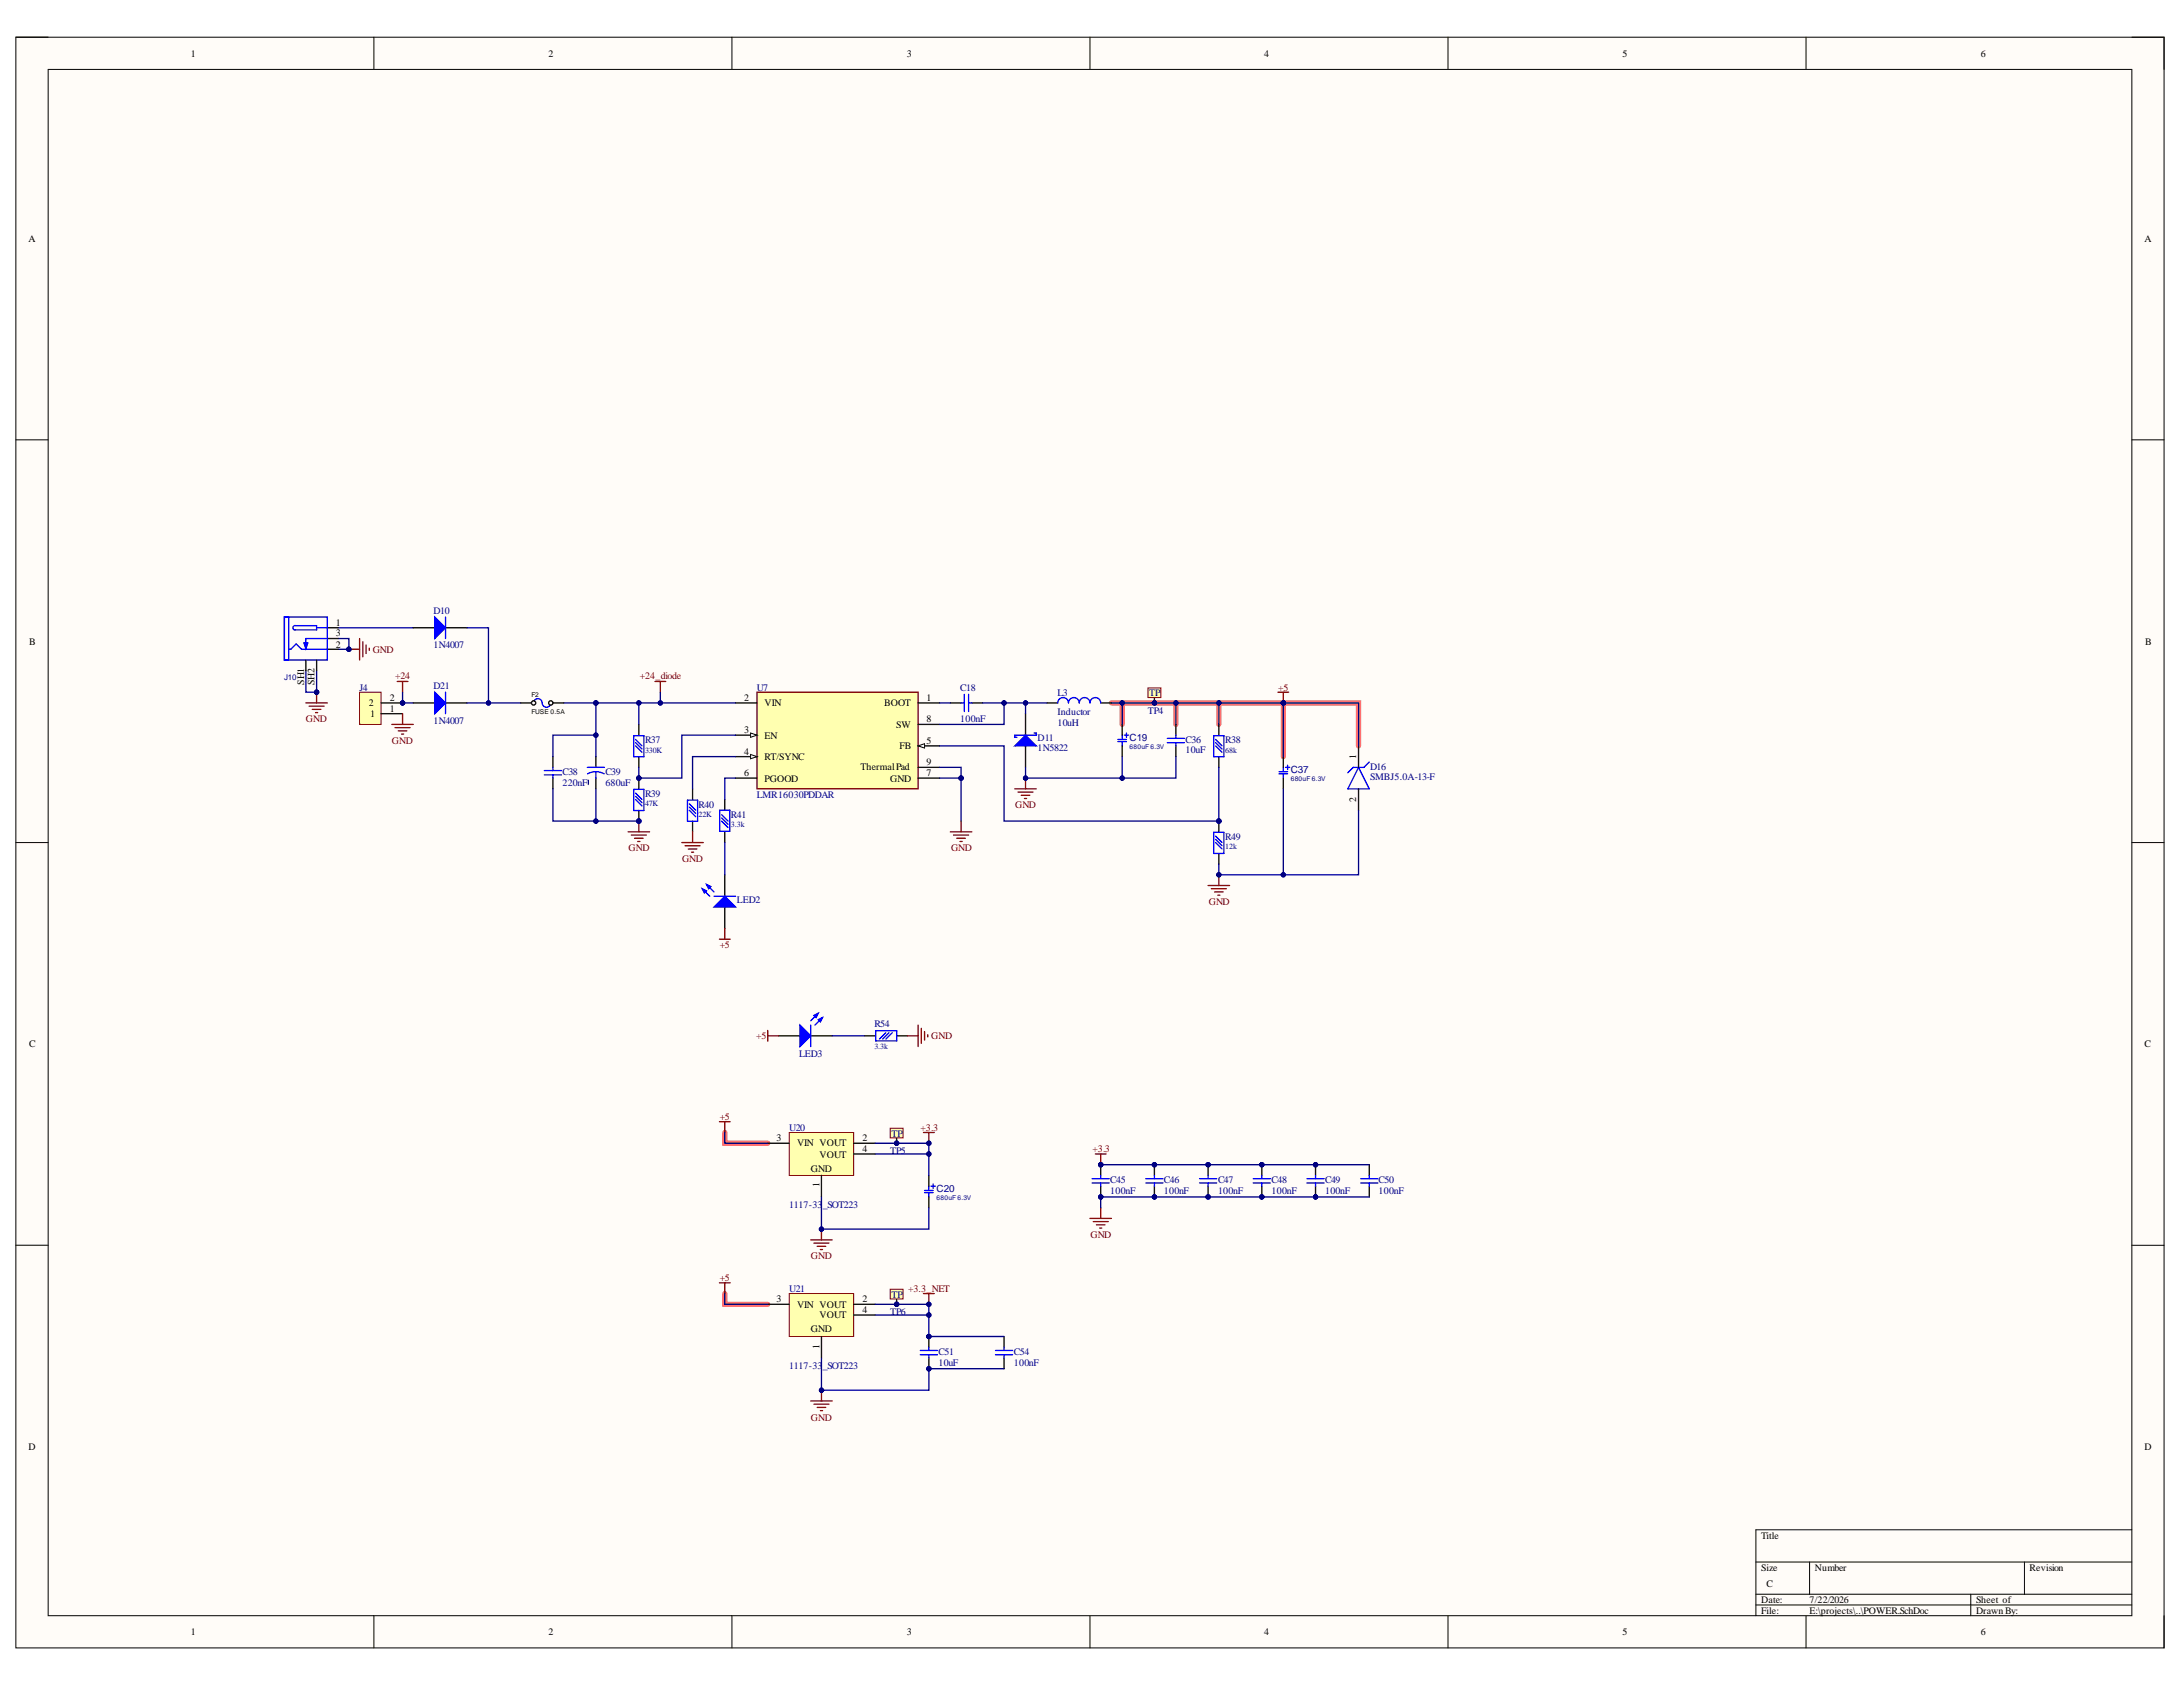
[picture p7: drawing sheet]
<svg xmlns="http://www.w3.org/2000/svg" width="279mm" height="216mm" viewBox="0 0 279 216" stroke-linecap="round" stroke-linejoin="round" font-family="sans-serif">
<defs><g id="words">
<g font-size="1.3">
<text x="24.4" y="7.3">1</text>
<text x="70.2" y="7.3">2</text>
<text x="116.1" y="7.3">3</text>
<text x="161.8" y="7.3">4</text>
<text x="207.7" y="7.3">5</text>
<text x="253.5" y="7.3">6</text>
<text x="3.6" y="31">A</text>
<text x="274.5" y="31">A</text>
<text x="3.7" y="82.5">B</text>
<text x="43" y="80.1">1</text>
<text x="43" y="82.9">2</text>
<text x="43" y="81.4">3</text>
<text x="274.6" y="82.5">B</text>
<text x="38.9" y="87.6" transform="rotate(-90 38.9 87.6)">SH1</text>
<text x="40.3" y="87.7" transform="rotate(-90 40.3 87.7)">SH2</text>
<text x="49.9" y="89.7">2</text>
<text x="95.2" y="89.7">2</text>
<text x="118.6" y="89.7">1</text>
<text x="47.2" y="90.4">2</text>
<text x="47.4" y="91.8">1</text>
<text x="49.9" y="91.1">1</text>
<text x="95.2" y="93.9">3</text>
<text x="97.9" y="90.4">VIN</text>
<text x="97.9" y="94.5">EN</text>
<text x="113.2" y="90.4">BOOT</text>
<text x="114.7" y="93.1">SW</text>
<text x="115.1" y="95.9">FB</text>
<text x="118.6" y="95.2">5</text>
<text x="118.6" y="92.4">8</text>
<text x="95.2" y="99.4">6</text>
<text x="95.2" y="96.6">4</text>
<text x="97.9" y="100">PGOOD</text>
<text x="97.9" y="97.2">RT/SYNC</text>
<text x="110.1" y="98.6">ThermalPad</text>
<text x="113.9" y="100">GND</text>
<text x="118.6" y="97.9">9</text>
<text x="118.6" y="99.4">7</text>
<text x="173.6" y="97.1" transform="rotate(-90 173.6 97.1)">1</text>
<text x="173.6" y="102.7" transform="rotate(-90 173.6 102.7)">2</text>
<text x="3.7" y="134">C</text>
<text x="274.5" y="134">C</text>
<text x="99.4" y="146">3</text>
<text x="102" y="146.7">VIN VOUT</text>
<text x="103.8" y="149.9">GND</text>
<text x="104.9" y="148.2">VOUT</text>
<text x="110.4" y="146">2</text>
<text x="110.4" y="147.4">4</text>
<text x="104.9" y="152" transform="rotate(-90 104.9 152)">1</text>
<text x="99.4" y="166.7">3</text>
<text x="102" y="167.3">VIN VOUT</text>
<text x="110.4" y="166.7">2</text>
<text x="103.8" y="170.5">GND</text>
<text x="104.9" y="172.6" transform="rotate(-90 104.9 172.6)">1</text>
<text x="104.9" y="168.7">VOUT</text>
<text x="110.4" y="168">4</text>
<text x="3.6" y="185.5">D</text>
<text x="274.5" y="185.5">D</text>
<text x="225.4" y="196.9">Title</text>
<text x="225.4" y="201">Size</text>
<text x="226.1" y="203.1">C</text>
<text x="232.3" y="201">Number</text>
<text x="259.8" y="201">Revision</text>
<text x="24.4" y="209.3">1</text>
<text x="70.2" y="209.3">2</text>
<text x="116.1" y="209.3">3</text>
<text x="161.8" y="209.3">4</text>
<text x="207.7" y="209.3">5</text>
<text x="225.4" y="205.1">Date:</text>
<text x="225.4" y="206.5">File:</text>
<text x="231.6" y="205.1">7/22/2026</text>
<text x="231.6" y="206.5">E:\projects\..\POWER.SchDoc</text>
<text x="252.9" y="205.1">Sheet of</text>
<text x="252.9" y="206.5">DrawnBy:</text>
<text x="253.5" y="209.3">6</text>
</g>
<g font-size="1.3" fill="#800000">
<text x="47.7" y="83.6">GND</text>
<text x="50.6" y="86.9">+24</text>
<text x="81.9" y="86.9">+24_diode</text>
<text x="163.6" y="88.4">+5</text>
<text x="39.2" y="92.4">GND</text>
<text x="50.2" y="95.2">GND</text>
<text x="129.9" y="103.4">GND</text>
<text x="80.4" y="108.9">GND</text>
<text x="87.3" y="110.4">GND</text>
<text x="121.7" y="108.9">GND</text>
<text x="154.7" y="115.9">GND</text>
<text x="92.1" y="121.3">+5</text>
<text x="96.8" y="133">+5</text>
<text x="119.2" y="133">GND</text>
<text x="92.1" y="143.3">+5</text>
<text x="117.8" y="144.7">+3.3</text>
<text x="139.8" y="147.4">+3.3</text>
<text x="103.8" y="161.2">GND</text>
<text x="139.6" y="158.4">GND</text>
<text x="92.1" y="163.9">+5</text>
<text x="116.2" y="165.3">+3.3_NET</text>
<text x="103.8" y="181.8">GND</text>
</g>
<g font-size="1.3" fill="#000080">
<text x="55.5" y="78.6">D10</text>
<text x="55.5" y="83">1N4007</text>
<text x="46" y="88.4">J4</text>
<text x="55.5" y="88.2">D21</text>
<text x="96.9" y="88.4">U7</text>
<text x="122.9" y="88.5">C18</text>
<text x="135.3" y="89">L3</text>
<text x="147.1" y="89.1">TP</text>
<text x="55.5" y="92.6">1N4007</text>
<text x="82.6" y="95.1">R37</text>
<text x="122.9" y="92.3">100nF</text>
<text x="132.8" y="94.8">D11</text>
<text x="135.3" y="92.9">10uH</text>
<text x="135.3" y="91.5">Inductor</text>
<text x="144.6" y="94.8">C19</text>
<text x="146.9" y="91.3">TP4</text>
<text x="151.7" y="95.1">C36</text>
<text x="156.8" y="95.1">R38</text>
<text x="72" y="100.5">220nF</text>
<text x="72" y="99.2">C38</text>
<text x="77.5" y="100.5">680uF</text>
<text x="77.5" y="99.2">C39</text>
<text x="82.6" y="102">R39</text>
<text x="132.8" y="96.2">1N5822</text>
<text x="151.7" y="96.4">10uF</text>
<text x="165.2" y="98.9">C37</text>
<text x="175.3" y="98.5">D16</text>
<text x="175.3" y="99.9">SMBJ5.0A-13-F</text>
<text x="89.4" y="103.4">R40</text>
<text x="93.6" y="104.7">R41</text>
<text x="96.9" y="102.1">LMR16030PDDAR</text>
<text x="156.8" y="107.5">R49</text>
<text x="94.3" y="115.5">LED2</text>
<text x="111.9" y="131.5">R54</text>
<text x="102.3" y="135.2">LED3</text>
<text x="101" y="144.7">U20</text>
<text x="113.9" y="147.7">TP5</text>
<text x="114.1" y="145.5">TP</text>
<text x="101" y="154.6">1117-33</text>
<text x="105.3" y="154.6">_SOT223</text>
<text x="119.9" y="152.6">C20</text>
<text x="142.1" y="152.8">100nF</text>
<text x="142.1" y="151.5">C45</text>
<text x="149" y="152.8">100nF</text>
<text x="149" y="151.5">C46</text>
<text x="155.9" y="152.8">100nF</text>
<text x="155.9" y="151.5">C47</text>
<text x="162.7" y="152.8">100nF</text>
<text x="162.7" y="151.5">C48</text>
<text x="169.6" y="152.8">100nF</text>
<text x="169.6" y="151.5">C49</text>
<text x="176.4" y="152.8">100nF</text>
<text x="176.4" y="151.5">C50</text>
<text x="101" y="165.3">U21</text>
<text x="114.1" y="166.1">TP</text>
<text x="113.9" y="168.3">TP6</text>
<text x="120.1" y="173.4">C51</text>
<text x="129.8" y="173.4">C54</text>
<text x="101" y="175.2">1117-33</text>
<text x="105.3" y="175.2">_SOT223</text>
<text x="120.1" y="174.8">10uF</text>
<text x="129.8" y="174.8">100nF</text>
</g>
<g font-size="1" fill="#000080">
<text x="36.4" y="87">J10</text>
<text x="82.6" y="96.3">330K</text>
<text x="156.8" y="96.3">68k</text>
<text x="82.6" y="103.2">47K</text>
<text x="89.4" y="104.5">22K</text>
<text x="93.6" y="105.8">3.3k</text>
<text x="156.8" y="108.7">12k</text>
<text x="111.9" y="134.3">3.3k</text>
</g>
<g font-size=".8">
<text x="68" y="89.2">F2</text>
<text x="68" y="91.3">FUSE 0.5A</text>
</g>
<g font-size=".8" fill="#000080">
<text x="144.6" y="95.8">680uF 6.3V</text>
<text x="165.2" y="100">680uF 6.3V</text>
<text x="119.9" y="153.6">680uF 6.3V</text>
</g>
</g></defs>
<path d="M2 4.8h275v206.1h-275z" fill-rule="evenodd" fill="#fffcf8"/>
<path d="M2 4.8h275v206.1h-275z" fill="none" stroke="#000" stroke-width=".13"/>
<path d="M6.2 8.9h266.7v197.9h-266.7z" fill-rule="evenodd" fill="#fffcf8"/>
<g fill="none" stroke="#000" stroke-width=".13">
<path d="M2 4.8h4.2M6.2 8.9h266.7v197.9h-266.7zM47.9 4.8v4.1M93.7 4.8v4.1M139.5 4.8v4.1M185.3 4.8v4.1M231.2 4.8v4.1M272.9 4.8h4.1v4.1M2 56.3h4.2M272.9 56.3h4.1M2 107.8h4.2M272.9 107.8h4.1"/>
<path d="M2 159.4h4.2M272.9 159.4h4.1M224.7 199.9h48.2M231.6 199.9v4.1M259.1 199.9v4.1M272.9 195.8h-48.2v11M47.9 206.8v4.1M93.7 206.8v4.1M139.5 206.8v4.1M185.3 206.8v4.1M224.7 204h48.2M224.7 205.4h48.2"/>
<path d="M231.2 206.8v4.1M252.2 204v2.8M277 206.8v4.1"/>
</g>
<path d="M142.3 90h13.7v2.7M143.6 90v2.7M150.5 90v2.7M156 90h8.3M164.3 90v6.8M164.3 90h9.6v5.5M92.8 144.9v1.4h5.5M92.8 165.5v1.4h5.5" fill="none" stroke="#ff6e6e" stroke-width=".68"/>
<circle cx="140.9" cy="153.2" r=".27" fill="#000080"/>
<circle cx="140.9" cy="153.2" r=".27" fill="none" stroke="#000080" stroke-width=".13"/>
<circle cx="140.9" cy="149.1" r=".27" fill="#000080"/>
<circle cx="140.9" cy="149.1" r=".27" fill="none" stroke="#000080" stroke-width=".13"/>
<path d="M140.9 151.8v1.4" fill="none" stroke="#000" stroke-width=".17"/>
<circle cx="140.9" cy="153.2" r=".27" fill="#000080"/>
<circle cx="140.9" cy="153.2" r=".27" fill="none" stroke="#000080" stroke-width=".13"/>
<path d="M140.9 149.1v1.3" fill="none" stroke="#000" stroke-width=".17"/>
<circle cx="140.9" cy="149.1" r=".27" fill="#000080"/>
<circle cx="140.9" cy="149.1" r=".27" fill="none" stroke="#000080" stroke-width=".13"/>
<path d="M139.8 150.8h2.2M139.8 151.4h2.2M140.9 150.4v.4M140.9 151.4v.4" fill="none" stroke="#00f" stroke-width=".17"/>
<circle cx="147.8" cy="153.2" r=".27" fill="#000080"/>
<circle cx="147.8" cy="153.2" r=".27" fill="none" stroke="#000080" stroke-width=".13"/>
<circle cx="147.8" cy="149.1" r=".27" fill="#000080"/>
<circle cx="147.8" cy="149.1" r=".27" fill="none" stroke="#000080" stroke-width=".13"/>
<path d="M147.8 151.8v1.4" fill="none" stroke="#000" stroke-width=".17"/>
<circle cx="147.8" cy="153.2" r=".27" fill="#000080"/>
<circle cx="147.8" cy="153.2" r=".27" fill="none" stroke="#000080" stroke-width=".13"/>
<path d="M147.8 149.1v1.3" fill="none" stroke="#000" stroke-width=".17"/>
<circle cx="147.8" cy="149.1" r=".27" fill="#000080"/>
<circle cx="147.8" cy="149.1" r=".27" fill="none" stroke="#000080" stroke-width=".13"/>
<path d="M146.7 150.8h2.2M146.7 151.4h2.2M147.8 150.4v.4M147.8 151.4v.4" fill="none" stroke="#00f" stroke-width=".17"/>
<circle cx="154.6" cy="153.2" r=".27" fill="#000080"/>
<circle cx="154.6" cy="153.2" r=".27" fill="none" stroke="#000080" stroke-width=".13"/>
<circle cx="154.6" cy="149.1" r=".27" fill="#000080"/>
<circle cx="154.6" cy="149.1" r=".27" fill="none" stroke="#000080" stroke-width=".13"/>
<path d="M154.6 151.8v1.4" fill="none" stroke="#000" stroke-width=".17"/>
<circle cx="154.6" cy="153.2" r=".27" fill="#000080"/>
<circle cx="154.6" cy="153.2" r=".27" fill="none" stroke="#000080" stroke-width=".13"/>
<path d="M154.6 149.1v1.3" fill="none" stroke="#000" stroke-width=".17"/>
<circle cx="154.6" cy="149.1" r=".27" fill="#000080"/>
<circle cx="154.6" cy="149.1" r=".27" fill="none" stroke="#000080" stroke-width=".13"/>
<path d="M153.5 150.8h2.2M153.5 151.4h2.2M154.6 150.4v.4M154.6 151.4v.4" fill="none" stroke="#00f" stroke-width=".17"/>
<circle cx="161.5" cy="153.2" r=".27" fill="#000080"/>
<circle cx="161.5" cy="153.2" r=".27" fill="none" stroke="#000080" stroke-width=".13"/>
<circle cx="161.5" cy="149.1" r=".27" fill="#000080"/>
<circle cx="161.5" cy="149.1" r=".27" fill="none" stroke="#000080" stroke-width=".13"/>
<path d="M161.5 151.8v1.4" fill="none" stroke="#000" stroke-width=".17"/>
<circle cx="161.5" cy="153.2" r=".27" fill="#000080"/>
<circle cx="161.5" cy="153.2" r=".27" fill="none" stroke="#000080" stroke-width=".13"/>
<path d="M161.5 149.1v1.3" fill="none" stroke="#000" stroke-width=".17"/>
<circle cx="161.5" cy="149.1" r=".27" fill="#000080"/>
<circle cx="161.5" cy="149.1" r=".27" fill="none" stroke="#000080" stroke-width=".13"/>
<path d="M160.4 150.8h2.2M160.4 151.4h2.2M161.5 150.4v.4M161.5 151.4v.4" fill="none" stroke="#00f" stroke-width=".17"/>
<circle cx="168.4" cy="153.2" r=".27" fill="#000080"/>
<circle cx="168.4" cy="153.2" r=".27" fill="none" stroke="#000080" stroke-width=".13"/>
<circle cx="168.4" cy="149.1" r=".27" fill="#000080"/>
<circle cx="168.4" cy="149.1" r=".27" fill="none" stroke="#000080" stroke-width=".13"/>
<path d="M168.4 151.8v1.4" fill="none" stroke="#000" stroke-width=".17"/>
<circle cx="168.4" cy="153.2" r=".27" fill="#000080"/>
<circle cx="168.4" cy="153.2" r=".27" fill="none" stroke="#000080" stroke-width=".13"/>
<path d="M168.4 149.1v1.3" fill="none" stroke="#000" stroke-width=".17"/>
<circle cx="168.4" cy="149.1" r=".27" fill="#000080"/>
<circle cx="168.4" cy="149.1" r=".27" fill="none" stroke="#000080" stroke-width=".13"/>
<path d="M167.3 150.8h2.2M167.3 151.4h2.2M168.4 150.4v.4M168.4 151.4v.4M174.2 150.9h2.2M174.2 151.4h2.2M175.3 150.4v.5M175.3 151.4v.4" fill="none" stroke="#00f" stroke-width=".17"/>
<path d="M175.3 149.1v1.3M175.3 151.8v1.4" fill="none" stroke="#000" stroke-width=".17"/>
<path d="M140.2 147.7h1.4M140.9 147.7v1.4" fill="none" stroke="#800000" stroke-width=".17"/>
<circle cx="140.9" cy="149.1" r=".27" fill="#000080"/>
<circle cx="140.9" cy="149.1" r=".27" fill="none" stroke="#000080" stroke-width=".13"/>
<path d="M139.5 155.9h2.8M139.9 156.3h1.9M140.3 156.8h1.1M140.7 157.2h.3M140.9 154.6v1.3" fill="none" stroke="#800000" stroke-width=".17"/>
<circle cx="118.9" cy="175.2" r=".27" fill="#000080"/>
<circle cx="118.9" cy="175.2" r=".27" fill="none" stroke="#000080" stroke-width=".13"/>
<circle cx="118.9" cy="171" r=".28" fill="#000080"/>
<circle cx="118.9" cy="171" r=".28" fill="none" stroke="#000080" stroke-width=".13"/>
<path d="M118.9 173.8v1.4" fill="none" stroke="#000" stroke-width=".17"/>
<circle cx="118.9" cy="175.2" r=".27" fill="#000080"/>
<circle cx="118.9" cy="175.2" r=".27" fill="none" stroke="#000080" stroke-width=".13"/>
<path d="M118.9 171v1.4" fill="none" stroke="#000" stroke-width=".17"/>
<circle cx="118.9" cy="171" r=".28" fill="#000080"/>
<circle cx="118.9" cy="171" r=".28" fill="none" stroke="#000080" stroke-width=".13"/>
<path d="M117.8 172.8h2.2M117.8 173.4h2.2M118.9 172.4v.4M118.9 173.4v.4M127.4 172.8h2.2M127.4 173.4h2.2M128.5 172.4v.4M128.5 173.4v.4" fill="none" stroke="#00f" stroke-width=".17"/>
<path d="M128.5 171v1.4M128.5 173.8v1.4" fill="none" stroke="#000" stroke-width=".17"/>
<path d="M101 144.9h8.3v5.5h-8.3z" fill-rule="evenodd" fill="#ffffb0"/>
<path d="M101 144.9h8.3v5.5h-8.3z" fill="none" stroke="#800000" stroke-width=".13"/>
<path d="M98.3 146.3h2.7M105.1 150.4v2.8M109.3 146.3h2.7M109.3 147.7h2.7" fill="none" stroke="#000" stroke-width=".17"/>
<path d="M103.8 158.7h2.7M104.2 159.1h1.9M104.6 159.5h1.1M105 159.9h.3M105.1 157.3v1.4" fill="none" stroke="#800000" stroke-width=".17"/>
<circle cx="105.1" cy="157.3" r=".28" fill="#000080"/>
<circle cx="105.1" cy="157.3" r=".28" fill="none" stroke="#000080" stroke-width=".13"/>
<path d="M92.1 143.6h1.4M92.8 143.6v1.3M118.2 144.9h1.4M118.9 144.9v1.4" fill="none" stroke="#800000" stroke-width=".17"/>
<circle cx="118.9" cy="146.3" r=".27" fill="#000080"/>
<circle cx="118.9" cy="146.3" r=".27" fill="none" stroke="#000080" stroke-width=".13"/>
<path d="M101 165.5h8.3v5.5h-8.3z" fill-rule="evenodd" fill="#ffffb0"/>
<path d="M101 165.5h8.3v5.5h-8.3z" fill="none" stroke="#800000" stroke-width=".13"/>
<path d="M98.3 166.9h2.7M105.1 171v2.8M109.3 166.9h2.7M109.3 168.3h2.7" fill="none" stroke="#000" stroke-width=".17"/>
<path d="M103.8 179.3h2.7M104.2 179.7h1.9M105.1 177.9v1.4M104.6 180.1h1.1M105 180.5h.3" fill="none" stroke="#800000" stroke-width=".17"/>
<circle cx="105.1" cy="177.9" r=".27" fill="#000080"/>
<circle cx="105.1" cy="177.9" r=".27" fill="none" stroke="#000080" stroke-width=".13"/>
<path d="M92.1 164.2h1.4M92.8 164.2v1.3M118.2 165.5h1.4M118.9 165.5v1.4" fill="none" stroke="#800000" stroke-width=".17"/>
<circle cx="118.9" cy="166.9" r=".28" fill="#000080"/>
<circle cx="118.9" cy="166.9" r=".28" fill="none" stroke="#000080" stroke-width=".13"/>
<path d="M118.3 152.4h1.1M118.3 152.6h1.1M118.9 151.8v.6M118.9 152.6v.6M119.2 151.8h.5M119.4 151.5v.6" fill="none" stroke="#00f" stroke-width=".17"/>
<path d="M118.9 150.4v1.4M118.9 153.2v1.4" fill="none" stroke="#000" stroke-width=".17"/>
<circle cx="51.5" cy="90" r=".27" fill="#000080"/>
<circle cx="51.5" cy="90" r=".27" fill="none" stroke="#000080" stroke-width=".13"/>
<path d="M46 88.6h2.8v4.1h-2.8z" fill-rule="evenodd" fill="#ffffb0"/>
<path d="M46 88.6h2.8v4.1h-2.8z" fill="none" stroke="#800000" stroke-width=".13"/>
<path d="M48.8 91.3h2.7M48.8 90h2.7" fill="none" stroke="#000" stroke-width=".17"/>
<circle cx="51.5" cy="90" r=".27" fill="#000080"/>
<circle cx="51.5" cy="90" r=".27" fill="none" stroke="#000080" stroke-width=".13"/>
<path d="M131.3 99.6v1.4M129.9 101h2.7M130.3 101.4h1.9M130.7 101.8h1.1M131.1 102.2h.3" fill="none" stroke="#800000" stroke-width=".17"/>
<circle cx="131.3" cy="99.6" r=".27" fill="#000080"/>
<circle cx="131.3" cy="99.6" r=".27" fill="none" stroke="#000080" stroke-width=".13"/>
<path d="M134 90h1.4M140.9 90h1.4" fill="none" stroke="#000" stroke-width=".17"/>
<path d="M135.4 90a.69 .69 0 0 1 .7-.7 .69 .69 0 0 1 .7 .7 .69 .69 0 0 1 .6-.7 .69 .69 0 0 1 .7 .7 .69 .69 0 0 1 .7-.7 .69 .69 0 0 1 .7 .7 .69 .69 0 0 1 .7-.7 .69 .69 0 0 1 .7 .7" fill="none" stroke="#00f" stroke-width=".17"/>
<path d="M154.6 113.3h2.8M155 113.7h2M155.4 114.2h1.1M155.9 114.6h.2M156 112v1.3" fill="none" stroke="#800000" stroke-width=".17"/>
<circle cx="156" cy="112" r=".27" fill="#000080"/>
<circle cx="156" cy="112" r=".27" fill="none" stroke="#000080" stroke-width=".13"/>
<path d="M121.6 106.5h2.8M122 106.9h2M122.5 107.3h1.1M122.9 107.7h.2M123 105.1v1.4" fill="none" stroke="#800000" stroke-width=".17"/>
<path d="M121.6 90h1.4M124.4 90h1.4M150.5 92.7v1.4M150.5 95.5v1.3M156 92.7v1.4M156 96.9v1.3" fill="none" stroke="#000" stroke-width=".17"/>
<path d="M123 90h.4M123.4 88.9v2.2M124 88.9v2.2M124 90h.4M149.4 94.5h2.2M149.4 95h2.2M150.5 94.1v.4M150.5 95v.5M155.3 94.2h1.3v2.7h-1.3zM155.6 95l.8 .9M155.6 94.6l.8 .8M155.6 95.5l.8 .8" fill="none" stroke="#00f" stroke-width=".17"/>
<circle cx="156" cy="105.1" r=".27" fill="#000080"/>
<circle cx="156" cy="105.1" r=".27" fill="none" stroke="#000080" stroke-width=".13"/>
<path d="M156 105.1v1.4M156 109.2v1.4" fill="none" stroke="#000" stroke-width=".17"/>
<circle cx="156" cy="105.1" r=".27" fill="#000080"/>
<circle cx="156" cy="105.1" r=".27" fill="none" stroke="#000080" stroke-width=".13"/>
<path d="M81.1 94.2h1.3v2.7h-1.3zM81.4 95l.8 .9M81.4 94.6l.8 .8M81.4 95.5l.8 .8M155.3 106.5h1.3v2.7h-1.3zM155.6 107.4l.8 .8M155.6 107l.8 .8M155.6 107.8l.8 .8" fill="none" stroke="#00f" stroke-width=".17"/>
<path d="M81.8 92.7v1.4M81.8 96.9v1.3" fill="none" stroke="#000" stroke-width=".17"/>
<circle cx="81.8" cy="105.1" r=".27" fill="#000080"/>
<circle cx="81.8" cy="105.1" r=".27" fill="none" stroke="#000080" stroke-width=".13"/>
<circle cx="81.8" cy="99.6" r=".27" fill="#000080"/>
<circle cx="81.8" cy="99.6" r=".27" fill="none" stroke="#000080" stroke-width=".13"/>
<path d="M81.8 103.7v1.4" fill="none" stroke="#000" stroke-width=".17"/>
<circle cx="81.8" cy="105.1" r=".27" fill="#000080"/>
<circle cx="81.8" cy="105.1" r=".27" fill="none" stroke="#000080" stroke-width=".13"/>
<path d="M81.8 99.6v1.4" fill="none" stroke="#000" stroke-width=".17"/>
<circle cx="81.8" cy="99.6" r=".27" fill="#000080"/>
<circle cx="81.8" cy="99.6" r=".27" fill="none" stroke="#000080" stroke-width=".13"/>
<path d="M81.1 101h1.3v2.7h-1.3zM81.4 101.9l.8 .8M81.4 101.5l.8 .8M81.4 102.3l.8 .8" fill="none" stroke="#00f" stroke-width=".17"/>
<path d="M80.4 106.5h2.7M80.8 106.9h1.9M81.2 107.3h1.1M81.6 107.7h.3M81.8 105.1v1.4" fill="none" stroke="#800000" stroke-width=".17"/>
<circle cx="81.8" cy="105.1" r=".27" fill="#000080"/>
<circle cx="81.8" cy="105.1" r=".27" fill="none" stroke="#000080" stroke-width=".13"/>
<path d="M131.3 91.3v2.8M131.3 95.5v2.7" fill="none" stroke="#000" stroke-width=".17"/>
<path d="M129.9 95.5l1.4-1.4 1.3 1.4z" fill="#00f"/>
<g fill="none" stroke="#00f" stroke-width=".17">
<path d="M69.7 98.6h2.2M69.7 99.2h2.2M70.8 98.2v.4M70.8 99.2v.4M75.2 98.2h2.2M76.3 98.8h.5l.5 .2M76.3 98.8h-.6l-.5 .2M76.3 98.8v.8M129.9 95.5l1.4-1.4 1.3 1.4zM132.4 93.8h.2v.3h-2.7v.3h.3M143.1 94.6h1.1M143.1 94.9h1.1"/>
<path d="M143.6 94.1v.5M143.6 94.9v.6M143.9 94.1h.6M144.2 93.8v.6M163.7 98.8h1.1M163.7 99h1.1M164.3 98.2v.6M164.3 99v.6M164.5 98.2h.6M164.8 97.9v.6"/>
</g>
<path d="M70.8 96.8v1.4M70.8 99.6v1.4M76.3 96.8v1.4M76.3 99.6v1.4M143.6 92.7v1.4M143.6 95.5v1.3M164.3 96.8v1.4M164.3 99.6v1.4" fill="none" stroke="#000" stroke-width=".17"/>
<path d="M75.3 99.9v.5" fill="none" stroke="#30007b" stroke-width=".17"/>
<path d="M50.8 87.2h1.4M51.5 87.2v1.4" fill="none" stroke="#800000" stroke-width=".17"/>
<path d="M96.9 88.6h20.6v12.4h-20.6z" fill-rule="evenodd" fill="#ffffb0"/>
<path d="M96.9 88.6h20.6v12.4h-20.6z" fill="none" stroke="#800000" stroke-width=".17"/>
<path d="M94.1 90h2.8M94.1 94.1h2.8M117.5 90h2.8" fill="none" stroke="#000" stroke-width=".17"/>
<path d="M96.1 93.8l.8 .3-.8 .3z" fill="#f8fcff"/>
<path d="M96.1 93.8l.8 .3-.8 .3z" fill="none" stroke="#000" stroke-width=".13"/>
<path d="M117.5 95.5h2.8" fill="none" stroke="#000" stroke-width=".17"/>
<path d="M117.5 95.5l.8-.3v.5z" fill="#f8fcff"/>
<path d="M117.5 95.5l.8-.3v.5z" fill="none" stroke="#000" stroke-width=".13"/>
<path d="M94.1 99.6h2.8M94.1 96.8h2.8" fill="none" stroke="#000" stroke-width=".17"/>
<path d="M96.1 96.6l.8 .2-.8 .3z" fill="#f8fcff"/>
<path d="M96.1 96.6l.8 .2-.8 .3z" fill="none" stroke="#000" stroke-width=".13"/>
<path d="M117.5 92.7h2.8M117.5 98.2h2.8M117.5 99.6h2.8M88.6 101v1.3M88.6 105.1v1.4M92.8 112v2.7M92.8 116.1v2.7" fill="none" stroke="#000" stroke-width=".17"/>
<path d="M88 102.4h1.3v2.7h-1.3zM88.2 103.3l.8 .8M88.2 102.9l.8 .8M88.2 103.7l.8 .8" fill="none" stroke="#00f" stroke-width=".17"/>
<path d="M87.3 107.8h2.7M87.7 108.2h1.9M88.1 108.7h1.1M88.5 109.1h.3M88.6 106.5v1.3" fill="none" stroke="#800000" stroke-width=".17"/>
<path d="M91.4 116.1l1.4-1.4 1.3 1.4z" fill="#00f"/>
<path d="M89.9 113.7l.9 1M90.4 113.2l1 1M91.4 116.1l1.4-1.4 1.3 1.4z" fill="none" stroke="#00f" stroke-width=".17"/>
<path d="M90.4 113.2l.6 .3-.3 .2z" fill="#00f"/>
<path d="M90.4 113.2l.6 .3-.3 .2z" fill="none" stroke="#00f" stroke-width=".17"/>
<path d="M89.9 113.7l.5 .3-.2 .3z" fill="#00f"/>
<path d="M89.9 113.7l.5 .3-.2 .3zM91.4 114.7h2.7M92.1 103.7h1.3v2.7h-1.3zM92.4 104.7l.8 .8M92.4 105.1l.8 .8M92.4 104.3l.8 .8" fill="none" stroke="#00f" stroke-width=".17"/>
<path d="M92.8 102.3v1.4M92.8 106.5v1.3" fill="none" stroke="#000" stroke-width=".17"/>
<path d="M50.1 92.7h2.8M50.6 93.1h1.9M51 93.5h1.1M51.4 93.9h.3M51.5 91.3v1.4M163.6 88.6h1.3M164.3 88.6v1.4" fill="none" stroke="#800000" stroke-width=".17"/>
<circle cx="164.3" cy="90" r=".27" fill="#000080"/>
<circle cx="164.3" cy="90" r=".27" fill="none" stroke="#000080" stroke-width=".13"/>
<path d="M175.3 153.2h-34.4v1.4" fill="none" stroke="#000080" stroke-width=".17"/>
<circle cx="140.9" cy="153.2" r=".27" fill="#000080"/>
<circle cx="140.9" cy="153.2" r=".27" fill="none" stroke="#000080" stroke-width=".13"/>
<circle cx="147.8" cy="153.2" r=".27" fill="#000080"/>
<circle cx="147.8" cy="153.2" r=".27" fill="none" stroke="#000080" stroke-width=".13"/>
<circle cx="154.6" cy="153.2" r=".27" fill="#000080"/>
<circle cx="154.6" cy="153.2" r=".27" fill="none" stroke="#000080" stroke-width=".13"/>
<circle cx="161.5" cy="153.2" r=".27" fill="#000080"/>
<circle cx="161.5" cy="153.2" r=".27" fill="none" stroke="#000080" stroke-width=".13"/>
<circle cx="168.4" cy="153.2" r=".27" fill="#000080"/>
<circle cx="168.4" cy="153.2" r=".27" fill="none" stroke="#000080" stroke-width=".13"/>
<path d="M140.9 149.1h34.4" fill="none" stroke="#000080" stroke-width=".17"/>
<circle cx="140.9" cy="149.1" r=".27" fill="#000080"/>
<circle cx="140.9" cy="149.1" r=".27" fill="none" stroke="#000080" stroke-width=".13"/>
<circle cx="147.8" cy="149.1" r=".27" fill="#000080"/>
<circle cx="147.8" cy="149.1" r=".27" fill="none" stroke="#000080" stroke-width=".13"/>
<circle cx="154.6" cy="149.1" r=".27" fill="#000080"/>
<circle cx="154.6" cy="149.1" r=".27" fill="none" stroke="#000080" stroke-width=".13"/>
<circle cx="161.5" cy="149.1" r=".27" fill="#000080"/>
<circle cx="161.5" cy="149.1" r=".27" fill="none" stroke="#000080" stroke-width=".13"/>
<circle cx="168.4" cy="149.1" r=".27" fill="#000080"/>
<circle cx="168.4" cy="149.1" r=".27" fill="none" stroke="#000080" stroke-width=".13"/>
<path d="M105.1 153.2v4.1h13.8v-2.7" fill="none" stroke="#000080" stroke-width=".17"/>
<circle cx="105.1" cy="157.3" r=".28" fill="#000080"/>
<circle cx="105.1" cy="157.3" r=".28" fill="none" stroke="#000080" stroke-width=".13"/>
<path d="M112 147.7h6.9" fill="none" stroke="#000080" stroke-width=".17"/>
<circle cx="118.9" cy="147.7" r=".27" fill="#000080"/>
<circle cx="118.9" cy="147.7" r=".27" fill="none" stroke="#000080" stroke-width=".13"/>
<path d="M92.8 144.9v1.4h5.5M112 168.3h6.9" fill="none" stroke="#000080" stroke-width=".17"/>
<circle cx="118.9" cy="168.3" r=".28" fill="#000080"/>
<circle cx="118.9" cy="168.3" r=".28" fill="none" stroke="#000080" stroke-width=".13"/>
<path d="M92.8 165.5v1.4h5.5M105.1 173.8v4.1h13.8v-2.7h9.6" fill="none" stroke="#000080" stroke-width=".17"/>
<circle cx="118.9" cy="175.2" r=".27" fill="#000080"/>
<circle cx="118.9" cy="175.2" r=".27" fill="none" stroke="#000080" stroke-width=".13"/>
<circle cx="105.1" cy="177.9" r=".27" fill="#000080"/>
<circle cx="105.1" cy="177.9" r=".27" fill="none" stroke="#000080" stroke-width=".13"/>
<path d="M112 166.9h6.9v4.1h9.6" fill="none" stroke="#000080" stroke-width=".17"/>
<circle cx="118.9" cy="171" r=".28" fill="#000080"/>
<circle cx="118.9" cy="171" r=".28" fill="none" stroke="#000080" stroke-width=".13"/>
<circle cx="118.9" cy="168.3" r=".28" fill="#000080"/>
<circle cx="118.9" cy="168.3" r=".28" fill="none" stroke="#000080" stroke-width=".13"/>
<circle cx="118.9" cy="166.9" r=".28" fill="#000080"/>
<circle cx="118.9" cy="166.9" r=".28" fill="none" stroke="#000080" stroke-width=".13"/>
<circle cx="114.8" cy="166.9" r=".28" fill="#000080"/>
<circle cx="114.8" cy="166.9" r=".28" fill="none" stroke="#000080" stroke-width=".13"/>
<path d="M112 146.3h6.9v4.1" fill="none" stroke="#000080" stroke-width=".17"/>
<circle cx="118.9" cy="147.7" r=".27" fill="#000080"/>
<circle cx="118.9" cy="147.7" r=".27" fill="none" stroke="#000080" stroke-width=".13"/>
<circle cx="118.9" cy="146.3" r=".27" fill="#000080"/>
<circle cx="118.9" cy="146.3" r=".27" fill="none" stroke="#000080" stroke-width=".13"/>
<circle cx="114.8" cy="146.3" r=".27" fill="#000080"/>
<circle cx="114.8" cy="146.3" r=".27" fill="none" stroke="#000080" stroke-width=".13"/>
<path d="M131.3 90h2.7" fill="none" stroke="#000080" stroke-width=".17"/>
<circle cx="131.3" cy="90" r=".27" fill="#000080"/>
<circle cx="131.3" cy="90" r=".27" fill="none" stroke="#000080" stroke-width=".13"/>
<path d="M51.5 88.6v1.4h1.4" fill="none" stroke="#000080" stroke-width=".17"/>
<circle cx="51.5" cy="90" r=".27" fill="#000080"/>
<circle cx="51.5" cy="90" r=".27" fill="none" stroke="#000080" stroke-width=".13"/>
<path d="M164.3 90v6.8" fill="none" stroke="#000080" stroke-width=".17"/>
<circle cx="164.3" cy="90" r=".27" fill="#000080"/>
<circle cx="164.3" cy="90" r=".27" fill="none" stroke="#000080" stroke-width=".13"/>
<path d="M164.3 101v11h-8.3v-1.4" fill="none" stroke="#000080" stroke-width=".17"/>
<circle cx="164.2" cy="112" r=".27" fill="#000080"/>
<circle cx="164.2" cy="112" r=".27" fill="none" stroke="#000080" stroke-width=".13"/>
<circle cx="156" cy="112" r=".27" fill="#000080"/>
<circle cx="156" cy="112" r=".27" fill="none" stroke="#000080" stroke-width=".13"/>
<path d="M70.8 101v4.1h5.5" fill="none" stroke="#000080" stroke-width=".17"/>
<circle cx="76.3" cy="105.1" r=".27" fill="#000080"/>
<circle cx="76.3" cy="105.1" r=".27" fill="none" stroke="#000080" stroke-width=".13"/>
<path d="M76.3 94.1h-5.5v2.7" fill="none" stroke="#000080" stroke-width=".17"/>
<circle cx="76.3" cy="94.1" r=".27" fill="#000080"/>
<circle cx="76.3" cy="94.1" r=".27" fill="none" stroke="#000080" stroke-width=".13"/>
<path d="M131.3 91.3v-1.3h-2.8v2.7h-8.2" fill="none" stroke="#000080" stroke-width=".17"/>
<circle cx="131.3" cy="90" r=".27" fill="#000080"/>
<circle cx="131.3" cy="90" r=".27" fill="none" stroke="#000080" stroke-width=".13"/>
<circle cx="128.5" cy="90" r=".27" fill="#000080"/>
<circle cx="128.5" cy="90" r=".27" fill="none" stroke="#000080" stroke-width=".13"/>
<path d="M120.3 95.5h8.2v9.6h27.5" fill="none" stroke="#000080" stroke-width=".17"/>
<circle cx="156" cy="105.1" r=".27" fill="#000080"/>
<circle cx="156" cy="105.1" r=".27" fill="none" stroke="#000080" stroke-width=".13"/>
<path d="M156 98.2v6.9" fill="none" stroke="#000080" stroke-width=".17"/>
<circle cx="156" cy="105.1" r=".27" fill="#000080"/>
<circle cx="156" cy="105.1" r=".27" fill="none" stroke="#000080" stroke-width=".13"/>
<path d="M76.3 101v4.1h5.5" fill="none" stroke="#000080" stroke-width=".17"/>
<circle cx="76.3" cy="105.1" r=".27" fill="#000080"/>
<circle cx="76.3" cy="105.1" r=".27" fill="none" stroke="#000080" stroke-width=".13"/>
<circle cx="81.8" cy="105.1" r=".27" fill="#000080"/>
<circle cx="81.8" cy="105.1" r=".27" fill="none" stroke="#000080" stroke-width=".13"/>
<path d="M81.8 90v2.7" fill="none" stroke="#000080" stroke-width=".17"/>
<circle cx="81.8" cy="90" r=".28" fill="#000080"/>
<circle cx="81.8" cy="90" r=".28" fill="none" stroke="#000080" stroke-width=".13"/>
<path d="M120.3 99.6h2.7" fill="none" stroke="#000080" stroke-width=".17"/>
<circle cx="123" cy="99.6" r=".28" fill="#000080"/>
<circle cx="123" cy="99.6" r=".28" fill="none" stroke="#000080" stroke-width=".13"/>
<path d="M94.1 94.1h-6.8v5.5h-5.5v-1.4M120.3 90h1.3" fill="none" stroke="#000080" stroke-width=".17"/>
<circle cx="81.8" cy="99.6" r=".27" fill="#000080"/>
<circle cx="81.8" cy="99.6" r=".27" fill="none" stroke="#000080" stroke-width=".13"/>
<path d="M94.1 96.8h-5.5v4.2M94.1 99.6h-1.3v2.7M125.8 90h2.7M92.8 107.8v4.2" fill="none" stroke="#000080" stroke-width=".17"/>
<circle cx="128.5" cy="90" r=".27" fill="#000080"/>
<circle cx="128.5" cy="90" r=".27" fill="none" stroke="#000080" stroke-width=".13"/>
<path d="M143.6 96.8v2.8" fill="none" stroke="#000080" stroke-width=".17"/>
<circle cx="143.6" cy="99.6" r=".27" fill="#000080"/>
<circle cx="143.6" cy="99.6" r=".27" fill="none" stroke="#000080" stroke-width=".13"/>
<path d="M143.6 90v2.7" fill="none" stroke="#000080" stroke-width=".17"/>
<circle cx="143.6" cy="90" r=".28" fill="#000080"/>
<circle cx="143.6" cy="90" r=".28" fill="none" stroke="#000080" stroke-width=".13"/>
<path d="M150.5 90v2.7" fill="none" stroke="#000080" stroke-width=".17"/>
<circle cx="150.5" cy="90" r=".28" fill="#000080"/>
<circle cx="150.5" cy="90" r=".28" fill="none" stroke="#000080" stroke-width=".13"/>
<path d="M120.3 98.2h2.7v1.4" fill="none" stroke="#000080" stroke-width=".17"/>
<circle cx="123" cy="99.6" r=".28" fill="#000080"/>
<circle cx="123" cy="99.6" r=".28" fill="none" stroke="#000080" stroke-width=".13"/>
<path d="M123 99.6v5.5" fill="none" stroke="#000080" stroke-width=".17"/>
<circle cx="123" cy="99.6" r=".28" fill="#000080"/>
<circle cx="123" cy="99.6" r=".28" fill="none" stroke="#000080" stroke-width=".13"/>
<path d="M150.5 96.8v2.8h-19.2v-1.4" fill="none" stroke="#000080" stroke-width=".17"/>
<circle cx="131.3" cy="99.6" r=".27" fill="#000080"/>
<circle cx="131.3" cy="99.6" r=".27" fill="none" stroke="#000080" stroke-width=".13"/>
<circle cx="143.6" cy="99.6" r=".27" fill="#000080"/>
<circle cx="143.6" cy="99.6" r=".27" fill="none" stroke="#000080" stroke-width=".13"/>
<path d="M83.8 87.2h1.4M84.5 87.2v1.4" fill="none" stroke="#800000" stroke-width=".17"/>
<path d="M84.5 88.6v1.4" fill="none" stroke="#000080" stroke-width=".17"/>
<circle cx="84.5" cy="90" r=".27" fill="#000080"/>
<circle cx="84.5" cy="90" r=".27" fill="none" stroke="#000080" stroke-width=".13"/>
<path d="M92.8 118.8v1.4M92.1 120.2h1.4" fill="none" stroke="#800000" stroke-width=".17"/>
<path d="M99.6 132.6h2.8M103.8 132.6h2.7" fill="none" stroke="#000" stroke-width=".17"/>
<path d="M102.4 131.2l1.4 1.4-1.4 1.3z" fill="#00f"/>
<path d="M102.4 131.2l1.4 1.4-1.4 1.3zM104.7 129.7l-.9 .9M105.3 130.2l-1 1" fill="none" stroke="#00f" stroke-width=".17"/>
<path d="M104.7 130.5l.6-.3-.3 .6z" fill="#00f"/>
<path d="M104.7 130.5l.6-.3-.3 .6z" fill="none" stroke="#00f" stroke-width=".17"/>
<path d="M104.2 130l.5-.3-.3 .5z" fill="#00f"/>
<path d="M173.9 98.2l1.4 2.8h-2.8zM175.3 97.5l-.7 .7h-1.4l-.7 .7M103.8 131.2v2.7M104.2 130l.5-.3-.3 .5zM112.1 131.9h2.7v1.3h-2.7zM113.4 132.2l-.8 .8M113.8 132.2l-.8 .8M114.2 132.2l-.8 .8" fill="none" stroke="#00f" stroke-width=".17"/>
<path d="M173.9 95.5v2.7M173.9 101v2.7M110.6 132.6h1.4M114.8 132.6h1.3" fill="none" stroke="#000" stroke-width=".17"/>
<path d="M164.3 90h9.6v5.5M106.5 132.6h4.1" fill="none" stroke="#000080" stroke-width=".17"/>
<path d="M98.3 131.9v1.4M98.3 132.6h1.3M116.1 132.6h1.4M117.5 131.2v2.7M117.9 131.6v1.9M118.3 132v1.1M118.7 132.4v.3" fill="none" stroke="#800000" stroke-width=".17"/>
<circle cx="164.3" cy="90" r=".27" fill="#000080"/>
<circle cx="164.3" cy="90" r=".27" fill="none" stroke="#000080" stroke-width=".13"/>
<path d="M173.9 103.7v8.3h-9.6" fill="none" stroke="#000080" stroke-width=".17"/>
<circle cx="164.2" cy="112" r=".27" fill="#000080"/>
<circle cx="164.2" cy="112" r=".27" fill="none" stroke="#000080" stroke-width=".13"/>
<path d="M142.3 90h13.7v2.7" fill="none" stroke="#000080" stroke-width=".17"/>
<circle cx="156" cy="90" r=".28" fill="#000080"/>
<circle cx="156" cy="90" r=".28" fill="none" stroke="#000080" stroke-width=".13"/>
<circle cx="150.5" cy="90" r=".28" fill="#000080"/>
<circle cx="150.5" cy="90" r=".28" fill="none" stroke="#000080" stroke-width=".13"/>
<circle cx="147.8" cy="90" r=".28" fill="#000080"/>
<circle cx="147.8" cy="90" r=".28" fill="none" stroke="#000080" stroke-width=".13"/>
<circle cx="143.6" cy="90" r=".28" fill="#000080"/>
<circle cx="143.6" cy="90" r=".28" fill="none" stroke="#000080" stroke-width=".13"/>
<circle cx="147.8" cy="90" r=".28" fill="#000080"/>
<circle cx="147.8" cy="90" r=".28" fill="none" stroke="#000080" stroke-width=".13"/>
<path d="M147.8 89.3v.7" fill="none" stroke="#000" stroke-width=".17"/>
<circle cx="147.8" cy="90" r=".28" fill="#000080"/>
<circle cx="147.8" cy="90" r=".28" fill="none" stroke="#000080" stroke-width=".13"/>
<path d="M146.9 88h1.7v1.3h-1.7z" fill-rule="evenodd" fill="#ffffb0"/>
<path d="M146.9 88h1.7v1.3h-1.7z" fill="none" stroke="#800000" stroke-width=".13"/>
<circle cx="114.8" cy="146.3" r=".27" fill="#000080"/>
<circle cx="114.8" cy="146.3" r=".27" fill="none" stroke="#000080" stroke-width=".13"/>
<path d="M114.8 145.6v.7" fill="none" stroke="#000" stroke-width=".17"/>
<circle cx="114.8" cy="146.3" r=".27" fill="#000080"/>
<circle cx="114.8" cy="146.3" r=".27" fill="none" stroke="#000080" stroke-width=".13"/>
<path d="M113.9 144.4h1.7v1.2h-1.7z" fill-rule="evenodd" fill="#ffffb0"/>
<path d="M113.9 144.4h1.7v1.2h-1.7z" fill="none" stroke="#800000" stroke-width=".13"/>
<circle cx="114.8" cy="166.9" r=".28" fill="#000080"/>
<circle cx="114.8" cy="166.9" r=".28" fill="none" stroke="#000080" stroke-width=".13"/>
<path d="M114.8 166.2v.7" fill="none" stroke="#000" stroke-width=".17"/>
<circle cx="114.8" cy="166.9" r=".28" fill="#000080"/>
<circle cx="114.8" cy="166.9" r=".28" fill="none" stroke="#000080" stroke-width=".13"/>
<path d="M113.9 165h1.7v1.2h-1.7z" fill-rule="evenodd" fill="#ffffb0"/>
<path d="M113.9 165h1.7v1.2h-1.7z" fill="none" stroke="#800000" stroke-width=".13"/>
<path d="M44.7 83.1h1.3M46 81.7v2.8M46.4 82.1v2M46.9 82.5v1.1M47.3 83v.2" fill="none" stroke="#800000" stroke-width=".17"/>
<circle cx="44.7" cy="83.1" r=".27" fill="#000080"/>
<circle cx="44.7" cy="83.1" r=".27" fill="none" stroke="#000080" stroke-width=".13"/>
<path d="M43.3 83.1h1.4" fill="none" stroke="#000080" stroke-width=".17"/>
<circle cx="44.7" cy="83.1" r=".27" fill="#000080"/>
<circle cx="44.7" cy="83.1" r=".27" fill="none" stroke="#000080" stroke-width=".13"/>
<path d="M43.3 81.7h1.4v1.4" fill="none" stroke="#000080" stroke-width=".17"/>
<circle cx="44.7" cy="83.1" r=".27" fill="#000080"/>
<circle cx="44.7" cy="83.1" r=".27" fill="none" stroke="#000080" stroke-width=".13"/>
<path d="M39.1 90h2.8M39.6 90.4h1.9M40 90.8h1.1M40.4 91.2h.3M40.5 88.6v1.4" fill="none" stroke="#800000" stroke-width=".17"/>
<circle cx="40.5" cy="88.6" r=".28" fill="#000080"/>
<circle cx="40.5" cy="88.6" r=".28" fill="none" stroke="#000080" stroke-width=".13"/>
<path d="M40.5 85.8v2.8" fill="none" stroke="#000080" stroke-width=".17"/>
<circle cx="40.5" cy="88.6" r=".28" fill="#000080"/>
<circle cx="40.5" cy="88.6" r=".28" fill="none" stroke="#000080" stroke-width=".13"/>
<path d="M39.1 85.8v2.8h1.4" fill="none" stroke="#000080" stroke-width=".17"/>
<circle cx="40.5" cy="88.6" r=".28" fill="#000080"/>
<circle cx="40.5" cy="88.6" r=".28" fill="none" stroke="#000080" stroke-width=".13"/>
<path d="M43.3 80.3h9.6" fill="none" stroke="#000080" stroke-width=".17"/>
<path d="M41.9 80.3h1.4M41.9 83.1h1.4M41.9 81.7h1.4" fill="none" stroke="#000" stroke-width=".17"/>
<path d="M36.9 83.1h.3l.7-.7 .7 .7h3.3M41.9 81.7h-2.8v1.4" fill="none" stroke="#00f" stroke-width=".17"/>
<path d="M38.9 82.3h.5l-.3 .8z" fill="#00f"/>
<path d="M38.9 82.3h.5l-.3 .8z" fill="none" stroke="#00f" stroke-width=".13"/>
<path d="M36.4 79h5.5v5.5h-5.5zM36.4 79h.5v5.5h-.5zM37.6 80.1h2.9v.5h-2.7a.29 .29 0 0 1-.3-.2 .29 .29 0 0 1 .1-.3zM40.5 80.3h1.4" fill="none" stroke="#00f" stroke-width=".17"/>
<path d="M39.1 84.5v1.3M40.5 84.5v1.3M52.9 80.3h2.7M57 80.3h2.8" fill="none" stroke="#000" stroke-width=".17"/>
<path d="M55.6 79l1.4 1.3-1.4 1.4z" fill="#00f"/>
<path d="M55.6 79l1.4 1.3-1.4 1.4zM57 79v2.7" fill="none" stroke="#00f" stroke-width=".17"/>
<path d="M52.9 90h2.7M57 90h2.8" fill="none" stroke="#000" stroke-width=".17"/>
<path d="M55.6 88.6l1.4 1.4-1.4 1.3z" fill="#00f"/>
<path d="M55.6 88.6l1.4 1.4-1.4 1.3zM57 88.6v2.7" fill="none" stroke="#00f" stroke-width=".17"/>
<path d="M59.8 80.3h2.7v9.7" fill="none" stroke="#000080" stroke-width=".17"/>
<circle cx="62.5" cy="90" r=".28" fill="#000080"/>
<circle cx="62.5" cy="90" r=".28" fill="none" stroke="#000080" stroke-width=".13"/>
<path d="M76.3 90v6.8" fill="none" stroke="#000080" stroke-width=".17"/>
<circle cx="76.3" cy="94.1" r=".27" fill="#000080"/>
<circle cx="76.3" cy="94.1" r=".27" fill="none" stroke="#000080" stroke-width=".13"/>
<circle cx="76.3" cy="90" r=".28" fill="#000080"/>
<circle cx="76.3" cy="90" r=".28" fill="none" stroke="#000080" stroke-width=".13"/>
<path d="M59.8 90h6.8" fill="none" stroke="#000080" stroke-width=".17"/>
<circle cx="62.5" cy="90" r=".28" fill="#000080"/>
<circle cx="62.5" cy="90" r=".28" fill="none" stroke="#000080" stroke-width=".13"/>
<path d="M72.1 90h4.2" fill="none" stroke="#000080" stroke-width=".17"/>
<circle cx="76.3" cy="90" r=".28" fill="#000080"/>
<circle cx="76.3" cy="90" r=".28" fill="none" stroke="#000080" stroke-width=".13"/>
<path d="M76.3 90h17.8" fill="none" stroke="#000080" stroke-width=".17"/>
<circle cx="76.3" cy="90" r=".28" fill="#000080"/>
<circle cx="76.3" cy="90" r=".28" fill="none" stroke="#000080" stroke-width=".13"/>
<circle cx="81.8" cy="90" r=".28" fill="#000080"/>
<circle cx="81.8" cy="90" r=".28" fill="none" stroke="#000080" stroke-width=".13"/>
<circle cx="84.5" cy="90" r=".27" fill="#000080"/>
<circle cx="84.5" cy="90" r=".27" fill="none" stroke="#000080" stroke-width=".13"/>
<g fill="none" stroke="#000" stroke-width=".17">
<path d="M66.6 90h1.4M70.8 90h1.3"/>
<circle cx="68.3" cy="90" r=".28"/>
<circle cx="70.5" cy="90" r=".28"/>
</g>
<path d="M68.4 89.7a.55 .55 0 0 1 .6-.3 .55 .55 0 0 1 .4 .6 .55 .55 0 0 0 .4 .5 .55 .55 0 0 0 .6-.3" fill="none" stroke="#00f" stroke-width=".17"/>
<path d="M156 90h8.3" fill="none" stroke="#000080" stroke-width=".17"/>
<circle cx="164.3" cy="90" r=".27" fill="#000080"/>
<circle cx="164.3" cy="90" r=".27" fill="none" stroke="#000080" stroke-width=".13"/>
<circle cx="156" cy="90" r=".28" fill="#000080"/>
<circle cx="156" cy="90" r=".28" fill="none" stroke="#000080" stroke-width=".13"/>
<use href="#words"/>
</svg>
